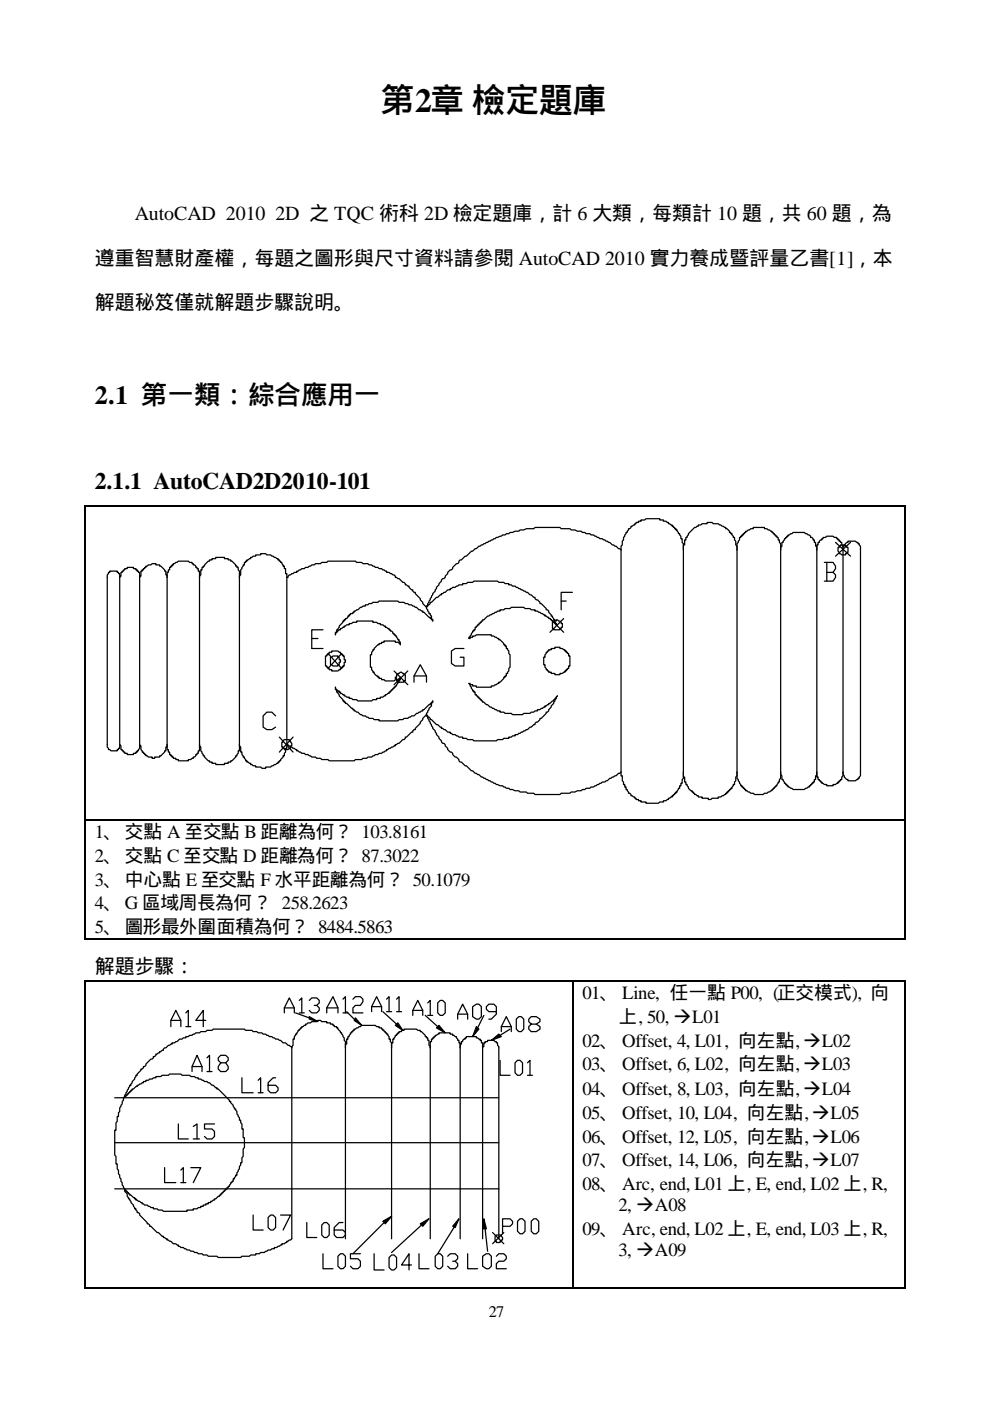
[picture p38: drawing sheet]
<svg xmlns="http://www.w3.org/2000/svg" width="210mm" height="297mm" viewBox="0 0 210 297" stroke-linecap="round" stroke-linejoin="round" font-family="sans-serif">
<defs><g id="words">
<text font-size="7.1" x="80.7" y="23.7">第2章 檢定題庫</text>
<text font-size="5.6" x="20.1" y="85.6">2.1 第一類：綜合應用一</text>
<text font-size="5" x="20.1" y="103.6">2.1.1 AutoCAD2D2010-101</text>
<g font-size="4.2">
<text x="28.6" y="46.7">AutoCAD 2010</text>
<text x="58.5" y="46.7">2D 之 TQC 術科 2D 檢定題庫，計 6 大類，每類計 10 題，共 60 題，為</text>
<text x="20.1" y="56.3">遵重智慧財產權，每題之圖形與尺寸資料請參閱 AutoCAD 2010 實力養成暨評量乙書[1]，本</text>
<text x="20.1" y="65.5">解題秘笈僅就解題步驟說明。</text>
<text x="20.1" y="206.3">解題步驟：</text>
</g>
<g font-size="4">
<text x="20.1" y="177.7">1、交點 A 至交點 B 距離為何？ 103.8161</text>
<text x="20.1" y="182.7">2、交點 C 至交點 D 距離為何？ 87.3022</text>
<text x="20.1" y="187.8">3、中心點 E 至交點 F 水平距離為何？ 50.1079</text>
<text x="20.1" y="192.8">4、G 區域周長為何？ 258.2623</text>
<text x="20.1" y="197.8">5、圖形最外圍面積為何？ 8484.5863</text>
<text x="123.6" y="211.8">01、 Line, 任一點 P00, (正交模式), 向</text>
<text x="123.6" y="221.9">02、 Offset, 4, L01, 向左點,‡L02</text>
<text x="131.2" y="216.9">上, 50, ‡L01</text>
<text x="123.6" y="226.9">03、 Offset, 6, L02, 向左點,‡L03</text>
<text x="123.6" y="232.2">04、 Offset, 8, L03, 向左點,‡L04</text>
<text x="123.6" y="237.2">05、 Offset, 10, L04, 向左點,‡L05</text>
<text x="123.6" y="242.3">06、 Offset, 12, L05, 向左點,‡L06</text>
<text x="123.6" y="247.3">07、 Offset, 14, L06, 向左點,‡L07</text>
<text x="123.6" y="252.3">08、 Arc, end, L01 上, E, end, L02 上, R,</text>
<text x="131.2" y="256.8">2, ‡A08</text>
<text x="123.6" y="261.8">09、 Arc, end, L02 上, E, end, L03 上, R,</text>
<text x="131.2" y="266.3">3, ‡A09</text>
</g>
<text font-size="3.4" x="103.7" y="279.3">27</text>
</g></defs>
<g fill="none" stroke="#000" stroke-width=".26">
<path d="M18.1 107.3v66.4M18.3 107.2h173.5M131.8 116.6v-.8l.2-.3v-.8l.3-.2v-.6l.5-.7v-.3h.3l.2-.8h.3l.3-.3v-.2l.8-.3v-.3h.2v-.2h.6v-.3h.5v-.3h.8l.3-.2h2.9v.2h.8v.3h.5l.3 .3h.2v.2l.8 .3v.3h.3v.2h.2v.3h.3v.3h.3l.2 .8h.3v.2l.3 .3v.5h.2v.8l.3 .3v1.3M131.8 116.6l-1.1-.8-.8-.3-.5-.5-1.3-.5-.3-.3h-.5l-1.4-.8h-.5l-.3-.2h-.7l-.3-.3h-.5l-.3-.3-2.1-.2-.3-.3h-1.8l-.3-.3h-5.3l-.3 .3h-1.5l-.6 .3h-.8l-.2 .2h-.8l-.6 .3h-.5l-.3 .3h-.5l-.2 .2h-.6l-.2 .3-1.1 .2-1.8 1.1-1.9 .8-.5 .5h-.3l-.5 .6h-.3l-2.1 1.8h-.3l-.2 .3v.2l-.3 .3h-.3l-.8 .8v.3l-.2 .2h-.3l-.5 .6v.2l-.5 .5v.3l-.8 .5v.3l-1.1 1.3-.3 .8-.5 .6v.2l-1 1.9v.2l-.3 .3v.3l.3-.3v-.3h.2l.3-.2v-.3h.2l1.1-1.1h.3l.5-.5h.3v-.2l.8-.3 .5-.5h.5v-.3h.3l.2-.3h.6l.8-.5h.8v-.3h.8l.2-.2h1.1l.2-.3h5.1l.2 .3h1.1l.3 .2h.7v.3l1.4 .3 1.8 1 .8 .3 .5 .5h.3l.5 .5h.3v.3l.3 .3h.2l.6 .5v.3h.2l1.1 1v.3h.3l.2 .3v.2l.5 .6v.2h.3l.3 .8h.2v.5l.3 .3v.3h.3h-.3v-.3h-.3v-.3h-.2v-.2h-.3l-.5-.6h-.3v-.2l-.8-.3v-.2l-1.3-.6-.3-.2h-.5v-.3h-.8l-.3-.3h-1l-.3-.2h-2.6l-.3 .2h-1l-.3 .3h-.8v.3h-.5l-.3 .2-1.8 .8-.8 .8h-.3v.3h-.3v.2h-.2v.3h-.3v.3h-.3v.2h-.2v.3h-.3v.5h-.3v.3h-.2l-.6 1.3h-.2v.3h.2v-.3h.6v-.3h.5l.3-.2h3.1v.2h.6l.2 .3 .8 .3v.2h.3l.8 .8v.3h.3v.3h.2v.5h.3v.3l.2 .2v.6l.3 .2v2.7l-.3 .2v.6l-.2 .2v.3h-.3v.5h-.2v.3h-.3v.2l-.8 .8h-.3v.3h-.2l-.8 .5h-.6v.3h-3.1v-.3h-.8v-.2h-.6v-.3h-.2l.8 1.3v.3h.2v.3h.3v.5h.3v.2h.2v.3h.3v.3h.3v.2h.2v.3h.3v.3h.3l.5 .5h.3l.5 .5 .8 .3 .2 .3h.3l.3 .2h.5v.3h.8l.3 .3h1.3l.2 .2h2.2l.2-.2h1.3l.3-.3h.5l.3-.3h.5v-.2h.6l.2-.3 .8-.3v-.2l.8-.3v-.3h.3l.5-.5h.3v-.3h.2v-.2h.3v-.3l.3-.3-.8 1.4v.2l-1.1 1.4v.2l-.2 .3h-.3v.3l-1.1 1h-.2v.3l-1.1 .8v.2h-.3l-1.3 1.1-1.3 .5-.3 .3h-.2l-.3 .3h-.5v.2l-1.4 .3v.2h-1l-.3 .3h-1l-.3 .3h-4.8l-.2-.3h-1.1l-.2-.3h-.8v-.2h-.8l-.8-.5h-.6l-.2-.3h-.3v-.3h-.5l-.5-.5-.8-.3v-.2h-.3l-.5-.6h-.3l-1.1-1h-.2v-.3l-.3-.3h-.2v-.2l-.3-.3 .5 1.3 .8 1.4v.2l.5 .6 .3 .8 .5 .5v.2l.6 .6v.2l.8 .6v.2l.5 .6v.2l1 .8v.3l.6 .5h.2l.8 1.1h.3l.8 .8h.3l1 1h.3l.5 .6 .8 .2 .5 .5h.3l.3 .3 1.3 .5 .8 .6h.2l.3 .2 1.3 .3 .8 .5h.5l.3 .3h.5l.6 .3h.8l.2 .2h1.4l.2 .3h1.3l.3 .3h5.3l.3-.3h1.8l.3-.3 2.1-.2 .3-.3h.5l.3-.3h.7l.3-.2h.5l1.9-1.1h.5l1.1-.8 1.3-.5 1.1-.8M131.8 116.6v47.1M145 116.6v-1.1h.3v-1h.2v-.6h.3l.2-.7 1.4-1.4 .8-.2v-.3h.5l.3-.3h1v-.2h1.1l.2 .2h1.1l1.3 .8h.3v.3h.3l.5 .5v.3h.2v.3h.3l.3 .7h.2v.6l.3 .2v.8l.3 .3v.8M145 116.6v47.1M156.4 116.6v-1.3l.5-.8v-.6h.3v-.2h.2v-.3h.3v-.2h.3v-.3h.2v-.3l.8-.2 .3-.3h.5v-.3h2.4v.3h.5l.3 .3 .8 .2v.3h.2v.3h.3v.2h.3v.3h.2v.2h.3v.6h.3v.5l.2 .3v1.3M156.4 116.6v47.1M165.6 116.6v-.5l.3-.3v-.8h.3l.2-.8h.3v-.3h.3v-.2h.2v-.3h.3l.8-.5h2.4l.7 .5h.3l.3 .3v.2h.2l.3 .3v.3h.3v.5h.2v.8h.3v.8M165.6 116.6v47.1M173.3 116.6v-1.1h.3v-.5h.2v-.3l.3-.2h.3v-.3h.2v-.3h.6l.2-.2h1.3l.3 .2h.5v.3h.3v.3h.3v.2h.2v.3h.3v.5l.3 .3v.8"/>
<path d="M173.3 116.6v47.1M174.9 119.2h1.8l.6 .8v.6l-.6 .8M175.4 119.2v4M177.3 115l3.1 2.9M177.8 116.1h.3v-.3h.2v-.3h1.1v.3h.3v.3h.2v1h-.2v.3h-.3v.3h-.8l-.3-.3h-.2v-.3l-.3-.2zM178.9 116.6v-.8h.2v-.3l.6-.5h.2v-.3h1.6l.3 .3h.2v.3h.3v.2l.3 .3v48.7l-.3 .2v.3h-.3v.3h-.2l-.3 .2h-1.6v-.2h-.2l-.6-.6v-.2l-.2-.3v-.5M178.9 116.6v47.1M180.4 115l-3.1 2.9M192 107.3v66.4M25.4 122.4v-.8h-.3v-.2h-.2v-.3h-1.6v.3h-.3v.2l-.2 .3v36.5l.2 .3v.2h.3l.2 .3h1.4v-.3h.2v-.2h.3v-.8M25.4 122.4v-.3h.3v-.7h.2v-.3h.3v-.3h.3v-.2h.5v-.3h1.3v.3h.5v.2h.3v.3h.3v.3h.2v1M25.4 122.4v35.5"/>
<path d="M29.6 122.4v-.3h.3v-1h.3v-.3h.2v-.2h.3v-.3h.3v-.3h.2l.3-.2h.5l.3-.3h.8v.3h.8v.2h.2l.8 .8v.3h.3v.8h.3v.5M29.6 122.4v35.5M35.5 122.4v-1h.2v-.6h.3v-.5h.2v-.3h.3v-.2h.3v-.3l.8-.3 .2-.2h2.2l.2 .2h.5v.3h.3v.3h.3l.2 .2v.3h.3v.3h.3v.5h.2v1.3M35.5 122.4v35.5M42.3 122.4v-.3l.3-.2v-1.1h.3v-.5h.2v-.3h.3v-.2l.8-.8h.2v-.3h.6v-.3h.8v-.2h1.8v.2h.8v.3h.5v.3h.3l.8 .8v.2h.3v.3h.2v.5l.3 .3v1.3M42.3 122.4v35.5M50.8 122.4v-.3l.3-.2v-1.1l.5-.8v-.2h.3v-.6h.2v-.2h.3v-.3l.8-.3v-.2h.2l.3-.3h.5v-.2h1.1v-.3h1.1l.2 .3h.8l.3 .2 1.3 .5v.3h.3v.3h.2v.2h.3l.3 .8h.2v.6h.3v1h.3v.8M50.8 122.4v35.5M60.9 122.4h.2v-.3l.3-.2h.2l.8-.5h.6v-.3l.8-.3 .2-.2 1.4-.3 .7-.5h.6l.2-.3h1.1l.3-.3h1l.3-.2h5.8l.3 .2h1l.3 .3h1.1l.2 .3h.5l.3 .2h.3l.2 .3 1.4 .3 .2 .2 .8 .3v.3h.5l.8 .5h.3l.3 .2v.3l.8 .3 .8 .8h.2l.3 .2v.3l.8 .3v.2l.5 .6h.3v.2l.2 .3h.3v.3l1.1 1v.3l.5 .5v.3l.8 .8 .5 1.3h.3v.3l.2 .2v.5l.3 .3v.3v-.3h-.3v-.3h-.2v-.2h-.3l-1-1.1h-.3v-.2l-.8-.3-.5-.5h-.3l-.8-.6h-.5l-.3-.2h-.5l-.3-.3h-1l-.3-.3h-4l-.2 .3h-1.1l-.3 .3h-.5l-.2 .2h-.6v.3h-.5l-1.1 .8-.8 .3v.2h-.2v.3h-.6v.3h-.2v.2h-.3v.3l-.2 .2h-.3v.3h-.3v.3h-.2v.2l-.8 .8-.3 .8h-.3v.6h-.2v.5v-.3l.8-.8h.2v-.2l.8-.3v-.3h.3l.3-.2h.5v-.3h.5l.3-.3h.8v-.2h3.4v.2h.8l.3 .3h.5v.3h.5l.3 .2h.3v.3l.7 .3v.2h.3v.3h.3l.2 .3v.2h.3v.3h.3v.2h.2l.3 .8h.3v.3l.2 .3v.5v-.3h-.2v-.2h-.8v-.3h-2.4v.3h-.5v.2h-.6v.3h-.2l-.8 .8v.3h-.3v.2l-.3 .3v.5h-.2v2.7h.2v.5l.3 .3v.2h.3v.3l.5 .5h.3v.3h.2v.2h.6v.3h.5l.3 .3h1.8l.3-.3h.5l.3-.3h.2v-.2v.5l-.2 .3v.2h-.3l-.3 .8h-.2v.3h-.3v.3h-.3v.2h-.2v.3h-.3v.3h-.3v.2l-.7 .3v.2h-.3l-.3 .3h-.5v.3h-.8v.2h-.8l-.3 .3h-2.9l-.2-.3h-.8l-.3-.2h-.5v-.3h-.5l-.3-.3h-.3v-.2l-.8-.3v-.2h-.2v-.3h-.3l-.5-.5v-.3v.5h.2v.6h.3l.3 .7 .8 .8v.3h.2v.3h.3v.2h.3l1 1.1h.3v.3h.2v.2l.8 .3 1.1 .8h.5l.8 .5h.8l.3 .3h1v.2h4l.3-.2h.8l.2-.3h.8l.8-.5h.5l.6-.5 1.3-.6v-.2h.3l1-1.1h.3v-.3h.2v-.2h.3v-.3v.3l-.3 .2v.6l-.5 .5-.5 1.3-.8 .8v.3l-.5 .5v.3l-1.1 1v.3h-.3l-.2 .3v.2h-.3l-1 1.1h-.3v.2l-.3 .3h-.2l-.8 .8-.8 .3v.2l-1.9 .8v.3h-.2l-.8 .5-1.4 .3-.8 .5h-.7l-.3 .3h-.8l-.3 .2h-1.3l-.3 .3h-5.3l-.2-.3h-1.3l-.3-.2h-.8l-.3-.3h-.8l-.7-.5-1.4-.3-.8-.5h-.2v-.3l-1.4-.5-.2-.3h-.3v-.2h-.2M60.9 122.4v35.5M66.1 135.4h1.4M68.5 133.5h-2.4v4h2.4"/>
<path d="M69.3 138.8h.3v-.2h.2v-.3h.6v-.3h1.3l.3 .3h.2v.3h.3v.2h.3v.3h.2v.8h.3v.5h-.3v.8h-.2v.3h-.3v.2h-.3v.3h-.2l-.3 .3h-1.3v-.3h-.6v-.3h-.2v-.2h-.3v-.3h-.2v-2.1h.2zM69.6 138.6l2.9 3.1M70.1 139.3h.3l.2-.2h1.1v.2h.3v.6h.2v.5h-.2v.5h-.3v.3h-1.1l-.2-.3h-.3zM72.5 138.6l-2.9 3.1M98.4 137.5h-1.8l-.8 .5v2.7l.8 .5h1.8v-1.9h-.8M116.2 138h.2v-.2h.5v-.3h.8v-.3h1.1v.3h.5l.3 .3h.3v.2h.2v.3h.3v.3h.2v.5h.3v2.1h-.3v.5h-.2v.3h-.3v.3h-.2v.2h-.3l-.3 .3h-.5v.3h-1.1v-.3h-.8v-.3h-.5v-.2h-.2v-.3h-.3v-.3l-.3-.2v-.6h-.2v-1.6h.2v-.5l.3-.2v-.3h.3zM116.7 131.1l2.9 3M117.2 131.9h.3v-.2h.5v-.3h.3l.8 .5v.3h.2v.8h-.2v.3h-.3v.2h-1.3v-.2h-.3zM119.1 127.4h1M119.6 131.1l-2.9 3M121.4 125.6h-2.3v3.7M175.4 121.4h1.3l.6 .5v.5l-.6 .8h-1.8"/>
<path d="M25.4 157.9l.3 .2v.8h.2v.3h.3v.3h.3v.2h.5v.3h1.3v-.3h.5v-.2h.3v-.3h.3v-.3l.2-.2v-.8M29.6 157.9v.2h.3v.8l.3 .3v.3h.2v.2h.3v.3h.3v.2h.2l.3 .3h.8v.3h.5v-.3h1.1v-.3h.2l.8-.7v-.3h.3v-.8h.3v-.5M35.5 157.9v1h.2v.6h.3v.5h.2v.2h.3v.3h.3v.3h.5v.2h.5v.3h2.2v-.3h.5l.2-.2h.3v-.3h.3l.2-.3v-.2h.3v-.3h.3v-.5h.2v-1.3M42.3 157.9v.2l.3 .3v.8l.3 .3 .2 .7h.3v.3l.8 .8h.2v.3h.6v.2h.8v.3h1.8v-.3h.8v-.2h.5v-.3h.3l.8-.8v-.3h.3v-.2l.2-.3v-.5h.3v-1.3M50.8 157.9v.2l.3 .3v1.1h.2v.5l.3 .2v.3h.3l.2 .8h.3v.3l.8 .2v.3h.2l.3 .3h.5v.2h1.1l.3 .3h.8v-.3h1l.8-.5 .8-.3v-.2h.3v-.3h.2v-.3l.6-.5v-.3h.2v-.5l.3-.2v-.8h.3v-.8M58.5 151.8l-.8-.8h-1.1l-.8 .8v2.4l.8 .5h1.1l.8-.5M59.3 156.3l2.9 3.2M59.8 157.3h.3v-.2l.2-.3h1.1v.3h.2v.2l.3 .3v.5h-.3v.6h-.2l-.3 .2h-.8v-.2h-.2v-.3h-.3zM62.2 156.3l-2.9 3.2M83.6 142.3l2.9 2.9M84.4 142.8l.8-.3 .3 .3h.2v.3h.3v1.3h-.3v.2h-1.3v-.2h-.3v-.6h-.2v-.2h.2v-.5h.3zM86.5 142.3l-2.9 2.9"/>
<path d="M87.8 144.6v-1.3l1.4-2.4 1.3 2.4v1.3M87.8 143.3h2.7M18.1 174v24.9M18.3 173.9h173.5M131.8 163.7v.8h.2v1l.3 .3v.5h.3v.6h.2v.5h.3l.2 .8h.3l.3 .3v.2l.8 .3v.2h.2v.3h.6v.3h.5v.2h1.1v.3h2.6l.3-.3h.8v-.2h.5l.3-.3h.2v-.3l.8-.2v-.3h.3v-.2h.2v-.3h.3v-.3h.3l.2-.8h.3v-.5h.3v-.5h.2v-.8l.3-.3v-1.3M145 163.7v1h.3v1.1h.2v.5h.3l.2 .8 .6 .6h.2v.2h.3v.3h.3v.3l.8 .2v.3h.8v.2h1.3v.3h.5l.3-.3h1.3v-.2h.5l.3-.3 .8-.2v-.3h.3v-.3h.2v-.2h.3v-.3h.2v-.3h.3l.3-.8h.2v-.5l.3-.3v-.8l.3-.2v-.8M156.4 163.7v1.3l.2 .3 .6 1.3h.2v.3h.3v.2h.3v.3h.2v.3h.3l.8 .5h.5l.3 .3h1.8l.3-.3h.5l.8-.5h.3v-.3h.2v-.3h.3v-.2h.3v-.3h.2l.3-.8h.3v-.5l.2-.3v-1.3M165.6 163.7v.5l.3 .3v.8h.3l.2 .8h.3v.2h.3v.3h.2v.3l.8 .2 .3 .3h2.4l.2-.3 .8-.2v-.3h.3v-.3h.2v-.2h.3v-.3h.3v-.5h.2v-.8h.3v-.8M173.3 163.7v1h.3v.6h.2v.2h.3v.3h.3v.3h.2l.3 .2h.5v.3h1.3v-.3h.6l.2-.2h.3v-.3h.3v-.3h.2v-.2h.3v-.6l.3-.2v-.8M192 174v24.9M18.3 199h173.5M18.1 208.1v64.9"/>
<path d="M18.3 208h103.1M36.2 217.7v-1.4l1.1-2.1 1.1 2.1v1.4M36.2 216.3h2.2M39.4 214.8l.6-.6v3.5M39.4 217.7h1.1M43.7 216.3h-2.2l1.6-2.1v3.5M60.3 214.8v-1.1l1.1-2.1 1 2.1v1.1M60.3 213.7h2.1M62.7 214.8l2.9 1M63.5 212.1l.5-.5v3.2M63.5 214.8h1.1M65.6 215.5l1.9 1.1-1.9-.5z"/>
<path d="M65.6 212.1l.5-.5h1.1l.5 .5v.5l-.5 .6h-.5M67.2 213.2l.5 .5v.5l-.5 .6h-1.1l-.5-.6M69.3 214.8v-1.1l1.3-2.4 1.1 2.4v1.1M69.3 213.7h2.4M72.8 211.8l.5-.5v3.5M72.8 214.8h1M73.6 214.5l1.5 1.6M74.9 211.8l.5-.5h1.1l.5 .5v.6l-.5 .8h-1.1l-.5 .5v1.1h2.1M75.4 215.8l1.3 1.6-1.6-1.1zM78.8 214.5v-1.1l1.1-2.1 1.1 2.1v1.1M78.8 213.4h2.2M81.2 214.5l2.9 2.6"/>
<path d="M82 211.8l.5-.5v3.2M82 214.5h1.1M84.1 211.8l.6-.5v3.2M84.1 214.5h1.1M84.4 216.9l1.1 1.6-1.6-1.1zM87.6 215.3v-1.1l1-2.1 1.1 2.1v1.1M87.6 214.2h2.1M90.2 215.3l2.7 2.4M90.8 212.6l.5-.5v3.2M90.8 215.3h1M92.9 212.6l.5-.5h.5l.6 .5v2.2l-.6 .5h-.5l-.5-.5zM93.1 217.4l1.4 1.6-1.9-1.1z"/>
<path d="M97.1 216.1v-1.1l1.1-2.1 1 2.1v1.1M97.1 215h2.1M100.3 213.4l.8-.5h.5l.5 .5v2.1l-.5 .6h-.5l-.8-.6zM101.1 217.7l.5 .5-1.3 1.6zM102.7 215.3l-1.4 2.6M105.3 214.5h-1.6l-.5-.5v-.6l.5-.5h1.1l.5 .5v1.6l-1.1 1.1h-.5M106.4 218.7v-1l1-2.2 1.1 2.2v1M106.4 217.7h2.1M108.2 218.2l-2.1 1.3M109.5 216.1l.6-.6h.5l.5 .6v2.1l-.5 .5h-.5l-.6-.5zM112.7 217.1l-.5-.5v-.5l.5-.6h1.1l.8 .6v.5l-.8 .5h-1.1l-.5 .6v.5l.5 .5h1.1l.8-.5v-.5l-.8-.6M121.6 208.1v64.9"/>
<path d="M121.7 208h70.1M192 208.1v64.9M24.3 232.7h81.5M26.5 232.7v-.2h.2v-.3h.3v-.2h.3v-.3h.2v-.3h.3v-.2h.2v-.3h.3l.5-.5h.3v-.3l1.3-.5v-.3h.6v-.3h.5l.2-.2h.6l.2-.3h.6v-.3h1l.3-.2h1.3l.3-.3h2.4l.2 .3h1.6l.3 .2h.8l.2 .3h.6v.3h.5l.8 .5h.5l1.1 .8h.2l.6 .5h.2v.3h.3l2.4 2.4v.2h.2v.3l.6 .5 .2 .8h.3v.3l.3 .3v.5l.5 .8v.5h.3v.5l.2 .3v1.1h.3v1.8h.3v2.1l-.3 .3v1.6l-.3 .2v1.1h-.2l-.3 1.3-.5 .8v.5h-.3l-.3 .8h-.2v.6h-.3v.2h-.3l-.2 .8h-.3v.3h-.2v.3h-.3v.2h-.3v.3h-.2v.3h-.3v.2h-.3v.3h-.2v.2h-.3l-.5 .6h-.3v.2l-.8 .3v.3h-.5v.2h-.5v.3h-.6v.3h-.5v.2h-.5l-.3 .3h-.8v.3h-1.3v.2h-5l-.3-.2h-.8l-.3-.3h-.8v-.3h-.5l-.8-.5h-.5l-.3-.3h-.2v-.2l-1.4-.6v-.2h-.2v-.3h-.3l-.5-.5h-.3v-.3h-.2v-.2h-.3v-.3h-.3v-.3h-.2v-.2M29.9 226.7h.3l.2-.3v-.3h.3l.3-.2v-.3l1-1.1h.3l.2-.2v-.3h.3l.3-.3v-.2l.8-.3v-.2l.8-.3v-.3l.2-.2h.3l.5-.6 .8-.2v-.3h.5l1.1-.8 1.3-.3v-.2l1.3-.3 .8-.5h.8l.3-.3h1.1l.2-.2h1.1l.2-.3h6.7l.2 .3h1.3l.3 .2h.8l.3 .3h.8l.2 .3h.6l.2 .2h.3l.2 .3h.6l.8 .5h.5l1.1 .8h.5l.5 .5 .8 .3v40.7l-.3 .3-.7 .3v.2h-.3l-.3 .3h-.5v.3h-.3l-.8 .5h-.5v.3l-1.3 .2-.8 .6h-.8l-.3 .2h-.8v.3h-1l-.3 .2h-1.6l-.2 .3h-4.8l-.3-.3h-1.8l-.3-.2h-.8l-.2-.3h-.8l-.3-.2h-.5l-.3-.3h-.5l-.3-.3h-.5l-.8-.5h-.5l-.3-.3h-.3v-.2h-.2l-.3-.3h-.5l-.6-.5-.7-.3v-.3l-.8-.2v-.3h-.3l-.8-.8h-.3l-1.3-1.3h-.3v-.3l-.2-.2h-.3v-.3l-1.6-1.6v-.2l-.2-.3h-.3l-.3-.8h-.2l-.3-.8-.5-.5-.3-.8h-.2v-.3l-.3-.3v-.5l-.5-.5v-.5l-.6-.8-.2-1.4-.3-.2v-.6l-.3-.2v-.8l-.2-.3v-1h-.3v-1.6l-.3-.3v-5.3h.3v-1.6l.3-.2v-1.1h.2v-.8l.3-.2v-.8l.5-.8 .3-1.4 1.1-1.8 .2-.8h.3l.2-.8 .6-.5 .2-.8h.3v-.3l.8-.8zM37.8 238.3v3.2h2.2M40.7 227.2v-1.1l1.1-2.4 1.1 2.4v1.1M40.7 226.1h2.2M41 238.8l.8-.5v3.2M43.9 224.3l.5-.6v3.5M43.9 227.2h1.1M45.5 238.3h-2.1v1.1h1.6l.5 .5v1l-.5 .6h-1.1l-.5-.6"/>
<path d="M46.8 225.3l-.5-.5v-.5l.5-.6h1.1l.5 .6v.5l-.5 .5h-1.1l-.5 .8v.6l.5 .5h1.1l.5-.5v-.6l-.5-.8M51.3 228.5v3.2h2.4M54.8 229l.5-.5v3.2M54.8 231.7h1M58.5 228.5h-.6l-1 1.1v1.6l.5 .5h1.1l.5-.5v-.6l-.5-.5h-1.6M61.9 222.2v-.3l.3-.3v-1.3h.2v-.5l.3-.3v-.2h.3l.2-.8h.3v-.3h.3v-.3h.2v-.2l.8-.3v-.3h.3l.3-.2h.5l.2-.3h1.1l.3-.3h.5l.3 .3h1v.3h.8v.2h.5v.3h.3v.3h.5v.2h.3v.3l.5 .5v.3h.3v.3l.5 .7v.6l.3 .2v1.4M73.3 222.2v-.8h.3v-1.1h.2v-.5h.3l.2-.8h.3v-.3h.3v-.2h.2v-.3l.8-.3 .8-.5h2.9l.3 .3h.5v.2h.6v.3h.2v.3h.3v.2h.3v.3h.2v.3h.3v.2l.2 .3v.5h.3v.5l.3 .3v1.1M73.3 222.2v40.4M83.1 222.2v-1.1h.2v-.8h.3l.3-.8h.2v-.2h.3v-.3h.3v-.3h.5v-.2h.5v-.3h2.7l.2 .3h.6v.2h.2l.8 .8v.3h.3v.2h.3v.6h.2v1l.3 .3v.3M83.1 222.2v40.4M91.3 222.2v-1.4h.2v-.5h.3v-.3h.3v-.2h.2v-.3l.8-.2v-.3h2.4v.3h.5v.2l.8 .3 .3 .8h.3v.5h.2v1.1M91.3 222.2v40.4"/>
<path d="M97.6 222.2v-.8h.3v-.6h.3v-.2l.2-.3h.3v-.3h.3v-.2h2.1v.2l.8 .3v.3h.2v.5h.3v1.1M97.6 222.2v40.4M102.4 222.2v-.3h.3v-.8h.2v-.3h.6v-.2h1.3l.2 .2h.3v.3h.3v.5l.2 .3v40.7M102.4 222.2v40.4M104.2 220.6l1.6-1.3 .6 .5zM106.1 224.8v3.2h2.1M109.3 225.3l.5-.5h.5l.6 .5v2.2l-.6 .5h-.5l-.5-.5zM111.9 225.3l.5-.5v3.2M111.9 228h1.1M24.3 242.3h81.5M24.3 252.1h81.5M34.9 247.6v3.1h2.4"/>
<path d="M38.4 248.1l.5-.5v3.1M38.4 250.7h1M40.5 247.6h2.1l-1.6 3.1M41 241.5h1.3M53.7 257.6v3.2h2.1M56.9 258.1l.5-.5h.5l.6 .5v2.2l-.6 .5h-.5l-.5-.5zM59.5 257.6h2.1l-1.5 3.2M65.1 259.2v3.2h2.1M68.3 259.7l.5-.5h.5l.5 .5v2.1l-.5 .6h-.5l-.5-.6zM72.8 259.2h-.8l-1.1 1.1v1.5l.5 .6h1.4l.5-.6v-.5l-.5-.5h-1.9M81.2 258.9l1.9-1-1.3 1.6zM81.5 259.2l-6.6 6.6"/>
<path d="M89.2 259.5l1.8-1.1-1.3 1.6zM89.4 259.7l-6.3 5.9M97.4 258.4l-.8 1.9-.6-.3zM102.7 258.4l.5 2.1h-.8zM106.6 260h1.6l.5-.5v-.6l-.5-.5h-1.6v3.2M110.3 258.4h.6l.5 .5v2.2l-.5 .5h-.6l-.5-.5v-2.2zM112.7 258.9l.5-.5h.6l.5 .5v2.2l-.5 .5h-.6l-.5-.5zM18.3 273.1h103.1M68.5 265.8v3.2h2.1M72.2 265.8h.6l.5 .5v2.2l-.5 .5h-.6l-.5-.5v-2.2zM76.5 265.8h-2.2v1.1h1.6l.6 .5v1.1l-.6 .5h-1l-.6-.5M79.4 265.8v3.5h2.1"/>
<path d="M83.1 266.1h.5l.5 .5v2.1l-.5 .6h-.5l-.6-.6v-2.1zM87.3 268.2h-2.1l1.6-2.4v3.5M88.9 265.8v3.2h2.1M92.9 265.8h.5l.5 .5v2.2l-.5 .5h-.5l-.6-.5v-2.2zM95 266.3l.5-.5h1.1l.5 .5v.6l-.5 .5h-.6M96.3 260.3l-3.4 5.5M96.6 267.4l.5 .5v.6l-.5 .5h-1.1l-.5-.5M99.2 265.8v3.2h2.1M102.4 266.3l.8-.5h.5l.5 .5v2.2l-.5 .5h-.5l-.8-.5zM102.9 260.5l.6 4.8M104.5 261.3l2.4 2.4M105 262.1l.3-.3h1.1v.3l.2 .3v.5h-.2v.3h-.3v.2h-.8v-.2h-.3z"/>
<path d="M105.3 266.3l.5-.5h1.1l.5 .5v.6l-.5 .5h-1.1l-.5 .5v1.1h2.1M106.9 261.3l-2.4 2.4M121.7 273.1h70.1"/>
</g>
<path d="M18 107.1h.3v.2h-.3zM191.8 107.1h.3v.2h-.3zM18 173.7h.3v.3h-.3zM191.8 173.7h.3v.3h-.3zM18 198.9h.3v.2h-.3zM191.8 198.9h.3v.2h-.3zM18 207.9h.3v.2h-.3zM121.4 207.9h.3v.2h-.3zM191.8 207.9h.3v.2h-.3zM18 273h.3v.2h-.3zM121.4 273h.3v.2h-.3zM191.8 273h.3v.2h-.3z" fill="#000"/>
<path d="M65.6 215.5l1.9 1.1-1.9-.5zM75.4 215.8l1.3 1.6-1.6-1.1zM84.4 216.9l1.1 1.6-1.6-1.1zM93.1 217.4l1.4 1.6-1.9-1.1zM101.1 217.7l.5 .5-1.3 1.6zM104.2 220.6l1.6-1.3 .6 .5zM81.2 258.9l1.9-1-1.3 1.6zM89.2 259.5l1.8-1.1-1.3 1.6zM97.4 258.4l-.8 1.9-.6-.3zM102.7 258.4l.5 2.1h-.8z" fill="#000"/>
<use href="#words"/>
</svg>
